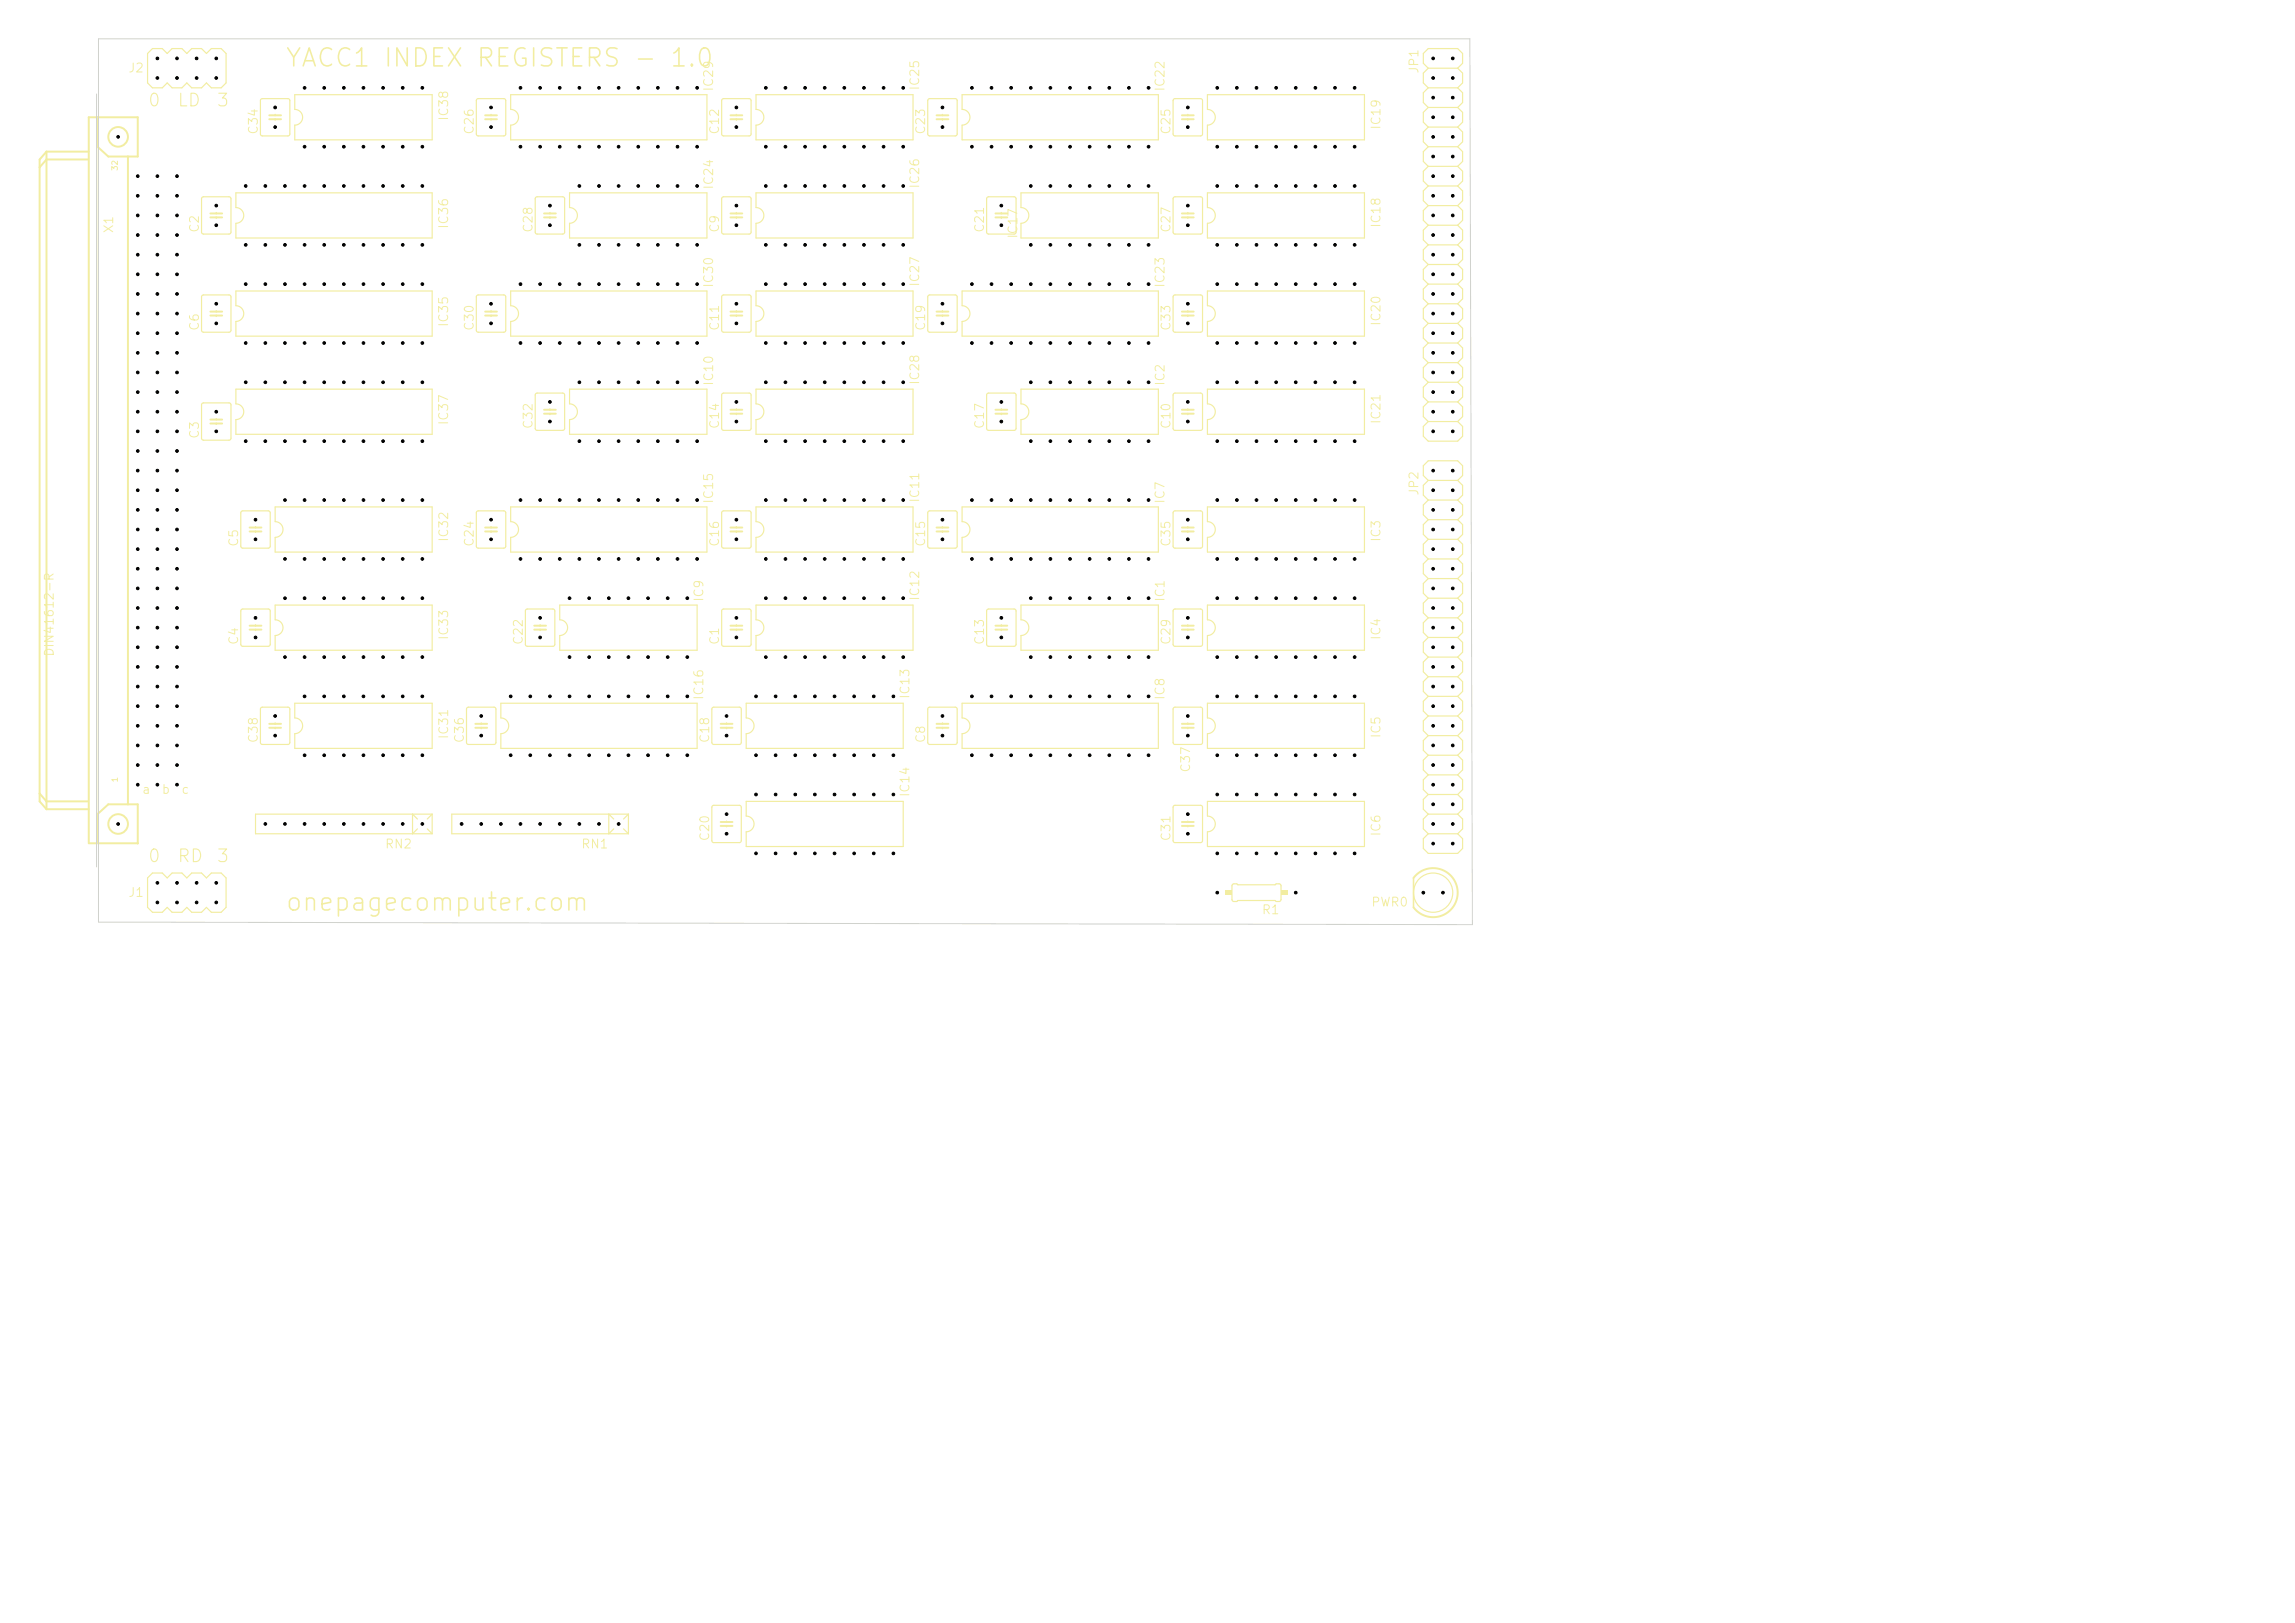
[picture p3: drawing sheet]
<svg xmlns="http://www.w3.org/2000/svg" width="297mm" height="210mm" viewBox="0 0 297 210" stroke-linecap="round" stroke-linejoin="round" font-family="sans-serif">
<defs><g id="words">
<g font-size="2.3" fill="#f2eda1">
<text x="36.8" y="9.2">YACC1 INDEX REGISTERS - 1.0</text>
<text x="36.8" y="118.5">onepagecomputer.com</text>
</g>
<g font-size="1.6" fill="#f2eda1">
<text x="19" y="14.2">0</text>
<text x="22.8" y="14.2">LD</text>
<text x="27.9" y="14.2">3</text>
<text x="19" y="112">0</text>
<text x="22.8" y="112">RD</text>
<text x="27.9" y="112">3</text>
</g>
<g font-size="1.2" fill="#f2eda1">
<text x="16.5" y="9.7">J2</text>
<text x="92.6" y="11.9" transform="rotate(-90 92.6 11.9)">IC29</text>
<text x="119.2" y="11.8" transform="rotate(-90 119.2 11.8)">IC25</text>
<text x="151" y="11.9" transform="rotate(-90 151 11.9)">IC22</text>
<text x="183.8" y="9.6" transform="rotate(-90 183.8 9.6)">JP1</text>
<text x="33.7" y="17.5" transform="rotate(-90 33.7 17.5)">C34</text>
<text x="58.3" y="15.7" transform="rotate(-90 58.3 15.7)">IC38</text>
<text x="61.6" y="17.5" transform="rotate(-90 61.6 17.5)">C26</text>
<text x="93.3" y="17.5" transform="rotate(-90 93.3 17.5)">C12</text>
<text x="120" y="17.5" transform="rotate(-90 120 17.5)">C23</text>
<text x="151.8" y="17.5" transform="rotate(-90 151.8 17.5)">C25</text>
<text x="178.9" y="16.9" transform="rotate(-90 178.9 16.9)">IC19</text>
<text x="58.3" y="29.7" transform="rotate(-90 58.3 29.7)">IC36</text>
<text x="92.6" y="24.6" transform="rotate(-90 92.6 24.6)">IC24</text>
<text x="119.2" y="24.5" transform="rotate(-90 119.2 24.5)">IC26</text>
<text x="178.9" y="29.6" transform="rotate(-90 178.9 29.6)">IC18</text>
<text x="14.9" y="30.3" transform="rotate(-90 14.9 30.3)">X1</text>
<text x="26" y="30.2" transform="rotate(-90 26 30.2)">C2</text>
<text x="69.2" y="30.2" transform="rotate(-90 69.2 30.2)">C28</text>
<text x="93.3" y="30.2" transform="rotate(-90 93.3 30.2)">C9</text>
<text x="127.6" y="30.2" transform="rotate(-90 127.6 30.2)">C21</text>
<text x="131.9" y="31" transform="rotate(-90 131.9 31)">IC17</text>
<text x="151.8" y="30.2" transform="rotate(-90 151.8 30.2)">C27</text>
<text x="92.6" y="37.3" transform="rotate(-90 92.6 37.3)">IC30</text>
<text x="119.2" y="37.2" transform="rotate(-90 119.2 37.2)">IC27</text>
<text x="151" y="37.3" transform="rotate(-90 151 37.3)">IC23</text>
<text x="26" y="42.9" transform="rotate(-90 26 42.9)">C6</text>
<text x="58.3" y="42.4" transform="rotate(-90 58.3 42.4)">IC35</text>
<text x="61.6" y="42.9" transform="rotate(-90 61.6 42.9)">C30</text>
<text x="93.3" y="42.9" transform="rotate(-90 93.3 42.9)">C11</text>
<text x="120" y="42.9" transform="rotate(-90 120 42.9)">C19</text>
<text x="151.8" y="42.9" transform="rotate(-90 151.8 42.9)">C33</text>
<text x="178.9" y="42.3" transform="rotate(-90 178.9 42.3)">IC20</text>
<text x="92.6" y="50" transform="rotate(-90 92.6 50)">IC10</text>
<text x="119.2" y="49.9" transform="rotate(-90 119.2 49.9)">IC28</text>
<text x="151" y="50" transform="rotate(-90 151 50)">IC2</text>
<text x="26" y="56.9" transform="rotate(-90 26 56.9)">C3</text>
<text x="58.3" y="55.1" transform="rotate(-90 58.3 55.1)">IC37</text>
<text x="69.2" y="55.6" transform="rotate(-90 69.2 55.6)">C32</text>
<text x="93.3" y="55.6" transform="rotate(-90 93.3 55.6)">C14</text>
<text x="127.6" y="55.6" transform="rotate(-90 127.6 55.6)">C17</text>
<text x="151.8" y="55.6" transform="rotate(-90 151.8 55.6)">C10</text>
<text x="178.9" y="55" transform="rotate(-90 178.9 55)">IC21</text>
<text x="92.6" y="65.3" transform="rotate(-90 92.6 65.3)">IC15</text>
<text x="119.2" y="65.1" transform="rotate(-90 119.2 65.1)">IC11</text>
<text x="151" y="65.3" transform="rotate(-90 151 65.3)">IC7</text>
<text x="183.8" y="64.2" transform="rotate(-90 183.8 64.2)">JP2</text>
<text x="31.1" y="70.8" transform="rotate(-90 31.1 70.8)">C5</text>
<text x="58.3" y="70.2" transform="rotate(-90 58.3 70.2)">IC32</text>
<text x="61.6" y="70.8" transform="rotate(-90 61.6 70.8)">C24</text>
<text x="93.3" y="70.8" transform="rotate(-90 93.3 70.8)">C16</text>
<text x="120" y="70.8" transform="rotate(-90 120 70.8)">C15</text>
<text x="151.8" y="70.8" transform="rotate(-90 151.8 70.8)">C35</text>
<text x="178.9" y="70.2" transform="rotate(-90 178.9 70.2)">IC3</text>
<text x="91.3" y="78" transform="rotate(-90 91.3 78)">IC9</text>
<text x="119.2" y="77.8" transform="rotate(-90 119.2 77.8)">IC12</text>
<text x="151" y="78" transform="rotate(-90 151 78)">IC1</text>
<text x="31.1" y="83.5" transform="rotate(-90 31.1 83.5)">C4</text>
<text x="58.3" y="82.9" transform="rotate(-90 58.3 82.9)">IC33</text>
<text x="67.9" y="83.5" transform="rotate(-90 67.9 83.5)">C22</text>
<text x="93.3" y="83.5" transform="rotate(-90 93.3 83.5)">C1</text>
<text x="127.6" y="83.5" transform="rotate(-90 127.6 83.5)">C13</text>
<text x="151.8" y="83.5" transform="rotate(-90 151.8 83.5)">C29</text>
<text x="178.9" y="82.9" transform="rotate(-90 178.9 82.9)">IC4</text>
<text x="58.3" y="95.7" transform="rotate(-90 58.3 95.7)">IC31</text>
<text x="91.3" y="90.7" transform="rotate(-90 91.3 90.7)">IC16</text>
<text x="118" y="90.5" transform="rotate(-90 118 90.5)">IC13</text>
<text x="151" y="90.7" transform="rotate(-90 151 90.7)">IC8</text>
<text x="178.9" y="95.6" transform="rotate(-90 178.9 95.6)">IC5</text>
<text x="33.7" y="96.2" transform="rotate(-90 33.7 96.2)">C38</text>
<text x="60.3" y="96.2" transform="rotate(-90 60.3 96.2)">C36</text>
<text x="92.1" y="96.2" transform="rotate(-90 92.1 96.2)">C18</text>
<text x="120" y="96.2" transform="rotate(-90 120 96.2)">C8</text>
<text x="154.3" y="100.1" transform="rotate(-90 154.3 100.1)">C37</text>
<text x="118" y="103.2" transform="rotate(-90 118 103.2)">IC14</text>
<text x="49.7" y="110.1">RN2</text>
<text x="75.1" y="110.1">RN1</text>
<text x="92.1" y="108.9" transform="rotate(-90 92.1 108.9)">C20</text>
<text x="151.8" y="108.9" transform="rotate(-90 151.8 108.9)">C31</text>
<text x="178.9" y="108.3" transform="rotate(-90 178.9 108.3)">IC6</text>
<text x="16.5" y="116.3">J1</text>
<text x="163.2" y="118.6">R1</text>
<text x="177.4" y="117.6">PWR0</text>
</g>
<g font-size="1.1" fill="#f2eda1">
<text x="7.2" y="85.1" transform="rotate(-90 7.2 85.1)">DIN41612-R</text>
<text x="18.3" y="103">a</text>
<text x="20.8" y="103">b</text>
<text x="23.4" y="103">c</text>
</g>
<g font-size=".7" fill="#f2eda1">
<text x="15.4" y="22.2" transform="rotate(-90 15.4 22.2)">32</text>
<text x="15.4" y="101.3" transform="rotate(-90 15.4 101.3)">1</text>
</g>
</g></defs>
<g fill="none" stroke="#f2eda1" stroke-width=".15">
<path d="M19.1 6.9l.6-.6h1.3l.6 .6 .7-.6h1.2l.7 .6 .6-.6h1.3l.6 .6 .7-.6h1.2l.7 .6v3.8l-.7 .7h-1.2l-.7-.7-.6 .7h-1.3l-.6-.7-.7 .7h-1.2l-.7-.7-.6 .7h-1.3l-.6-.7zM33.8 12.8h.2h3.3l.2 .1v4.4l-.1 .2-3.4 .1-.2-.1-.1-4.5zM35.6 14.8v.1M35.6 15.4v.2M38.1 12.3h17.8v5.8h-17.8v-1.9a1.02 1.02 0 0 0 1.1-1 1.02 1.02 0 0 0-1.1-1zM61.7 12.8h.2h3.3l.2 .1 .1 4.4-.1 .2-3.5 .1-.2-.1-.1-4.5zM63.5 14.8v.1M63.5 15.4v.2M66.1 12.3h25.4v5.8h-25.4v-1.9a1.02 1.02 0 0 0 1-1 1.02 1.02 0 0 0-1-1zM93.5 12.8h.1h3.3l.2 .1 .1 4.4-.1 .2-3.5 .1-.1-.1-.1-4.5zM95.3 14.8v.1M95.3 15.4v.2"/>
<path d="M97.8 12.3h20.4v5.8h-20.4v-1.9a1.02 1.02 0 0 0 1.1-1 1.02 1.02 0 0 0-1.1-1zM120.1 12.8h.2h3.3l.2 .1 .1 4.4-.1 .2-3.5 .1-.2-.1v-4.5zM122 14.8v.1M122 15.4v.2M124.5 12.3h25.4v5.8h-25.4v-1.9a1.02 1.02 0 0 0 1-1 1.02 1.02 0 0 0-1-1zM151.9 12.8h.2h3.3l.2 .1v4.4l-.1 .2-3.4 .1-.2-.1-.1-4.5zM153.7 14.8v.1M153.7 15.4v.2M156.3 12.3h20.3v5.8h-20.3v-1.9a1.02 1.02 0 0 0 1-1 1.02 1.02 0 0 0-1-1zM184.8 8.8l-.6-.6v-1.3l.6-.6h3.8l.7 .6v1.3l-.7 .6M184.8 11.4h3.8M184.8 8.8l-.6 .7v1.2l.6 .7"/>
<path d="M184.8 11.4l-.6 .6v1.3l.6 .6M184.8 13.9l-.6 .6v1.3l.6 .6M184.8 16.4l-.6 .7v1.3l.6 .6M184.8 19l-.6 .6v1.3l.6 .6M184.8 8.8h3.8M184.8 13.9h3.8M184.8 16.4h3.8M184.8 19h3.8M188.6 8.8l.7 .7v1.2l-.7 .7M188.6 11.4l.7 .6v1.3l-.7 .6M188.6 13.9l.7 .6v1.3l-.7 .6M188.6 16.4l.7 .7v1.3l-.7 .6"/>
<path d="M188.6 19l.7 .6v1.3l-.7 .6M26.2 38.2h.1h3.3l.2 .1 .1 4.4-.1 .2-3.5 .1-.2-.1v-4.5zM30.5 37.7h25.4v5.8h-25.4v-1.9a1.02 1.02 0 0 0 1-1 1.02 1.02 0 0 0-1-1zM30.5 25h25.4v5.8h-25.4v-1.9a1.02 1.02 0 0 0 1-1 1.02 1.02 0 0 0-1-1zM61.7 38.2h.2h3.3l.2 .1 .1 4.4-.1 .2-3.5 .1-.2-.1-.1-4.5zM66.1 37.7h25.4v5.8h-25.4v-1.9a1.02 1.02 0 0 0 1-1 1.02 1.02 0 0 0-1-1zM73.7 25h17.8v5.8h-17.8v-1.9a1.02 1.02 0 0 0 1-1 1.02 1.02 0 0 0-1-1zM93.5 38.2h.1h3.3l.2 .1 .1 4.4-.1 .2-3.5 .1-.1-.1-.1-4.5zM93.5 25.5h.1h3.3l.2 .1 .1 4.4-.1 .2-3.5 .1-.1-.1-.1-4.5zM95.3 27.5v.1M95.3 28.1v.2M97.8 37.7h20.4v5.8h-20.4v-1.9a1.02 1.02 0 0 0 1.1-1 1.02 1.02 0 0 0-1.1-1z"/>
<path d="M97.8 25h20.4v5.8h-20.4v-1.9a1.02 1.02 0 0 0 1.1-1 1.02 1.02 0 0 0-1.1-1zM120.1 38.2h.2h3.3l.2 .1 .1 4.4-.1 .2-3.5 .1-.2-.1v-4.5zM132.1 25h17.8v5.8h-17.8v-1.9a1.02 1.02 0 0 0 1-1 1.02 1.02 0 0 0-1-1zM151.9 38.2h.2h3.3l.2 .1v4.4l-.1 .2-3.4 .1-.2-.1-.1-4.5zM151.9 25.5h.2h3.3l.2 .1v4.4l-.1 .2-3.4 .1-.2-.1-.1-4.5zM153.7 27.5v.1M153.7 28.1v.2M156.3 37.7h20.3v5.8h-20.3v-1.9a1.02 1.02 0 0 0 1-1 1.02 1.02 0 0 0-1-1zM156.3 25h20.3v5.8h-20.3v-1.9a1.02 1.02 0 0 0 1-1 1.02 1.02 0 0 0-1-1zM184.8 21.5l-.6 .7v1.2l.6 .7M184.8 24.1l-.6 .6v1.3l.6 .6M184.8 26.6l-.6 .6v1.3l.6 .6"/>
<path d="M184.8 29.1l-.6 .7v1.3l.6 .6M184.8 31.7l-.6 .6v1.3l.6 .6M184.8 34.2l-.6 .7v1.2l.6 .7M184.8 36.8l-.6 .6v1.3l.6 .6M184.8 39.3l-.6 .6v1.3l.6 .6M184.8 21.5h3.8M184.8 24.1h3.8M184.8 26.6h3.8M184.8 29.1h3.8M184.8 31.7h3.8M184.8 34.2h3.8M184.8 36.8h3.8"/>
<path d="M184.8 39.3h3.8M188.6 21.5l.7 .7v1.2l-.7 .7M188.6 24.1l.7 .6v1.3l-.7 .6M188.6 26.6l.7 .6v1.3l-.7 .6M188.6 29.1l.7 .7v1.3l-.7 .6M188.6 31.7l.7 .6v1.3l-.7 .6M188.6 34.2l.7 .7v1.2l-.7 .7M188.6 36.8l.7 .6v1.3l-.7 .6M188.6 39.3l.7 .6v1.3l-.7 .6M28 40.2v.1M28 40.8v.2M30.5 50.4h25.4v5.8h-25.4v-1.9a1.02 1.02 0 0 0 1-1 1.02 1.02 0 0 0-1-1z"/>
<path d="M63.5 40.2v.1M63.5 40.8v.2M69.3 50.9h.2h3.3l.2 .1 .1 4.4-.1 .2-3.5 .1-.2-.1v-4.5zM71.2 52.9v.1M71.2 53.5v.2M73.7 50.4h17.8v5.8h-17.8v-1.9a1.02 1.02 0 0 0 1-1 1.02 1.02 0 0 0-1-1zM93.5 50.9h.1h3.3l.2 .1 .1 4.4-.1 .2-3.5 .1-.1-.1-.1-4.5zM95.3 40.2v.1M95.3 40.8v.2M95.3 52.9v.1M95.3 53.5v.2M97.8 50.4h20.4v5.8h-20.4v-1.9a1.02 1.02 0 0 0 1.1-1 1.02 1.02 0 0 0-1.1-1z"/>
<path d="M122 40.2v.1M122 40.8v.2M127.8 50.9h.1h3.3l.2 .1 .1 4.4-.1 .2-3.5 .1-.2-.1v-4.5zM129.6 52.9v.1M129.6 53.5v.2M132.1 50.4h17.8v5.8h-17.8v-1.9a1.02 1.02 0 0 0 1-1 1.02 1.02 0 0 0-1-1zM151.9 50.9h.2h3.3l.2 .1v4.4l-.1 .2-3.4 .1-.2-.1-.1-4.5zM153.7 40.2v.1M153.7 40.8v.2M153.7 52.9v.1M153.7 53.5v.2M156.3 50.4h20.3v5.8h-20.3v-1.9a1.02 1.02 0 0 0 1-1 1.02 1.02 0 0 0-1-1z"/>
<path d="M184.8 41.8l-.6 .7v1.3l.6 .6M184.8 44.4l-.6 .6v1.3l.6 .6M184.8 46.9l-.6 .7v1.2l.6 .7M184.8 49.5l-.6 .6v1.3l.6 .6M184.8 52l-.6 .6v1.3l.6 .6M184.8 54.5l-.6 .7v1.3l.6 .6h3.8l.7-.6v-1.3l-.7-.7M184.8 41.8h3.8M184.8 44.4h3.8M184.8 46.9h3.8M184.8 49.5h3.8M184.8 52h3.8M184.8 54.5h3.8"/>
<path d="M188.6 41.8l.7 .7v1.3l-.7 .6M188.6 44.4l.7 .6v1.3l-.7 .6M188.6 46.9l.7 .7v1.2l-.7 .7M188.6 49.5l.7 .6v1.3l-.7 .6M188.6 52l.7 .6v1.3l-.7 .6M31.2 78.9l.2-.1h3.3l.2 .1 .1 4.5-.1 .2h-3.5l-.2-.1v-4.4zM35.6 65.6h20.3v5.8h-20.3v-1.9a1.02 1.02 0 0 0 1-1 1.02 1.02 0 0 0-1-1zM35.6 78.3h20.3v5.8h-20.3v-1.9a1.02 1.02 0 0 0 1-1 1.02 1.02 0 0 0-1-1zM61.7 66.2l.2-.1h3.3l.2 .1 .1 4.5-.1 .2h-3.5l-.2-.1-.1-4.4zM63.5 68.1v.2M63.5 68.8v.1M66.1 65.6h25.4v5.8h-25.4v-1.9a1.02 1.02 0 0 0 1-1 1.02 1.02 0 0 0-1-1z"/>
<path d="M68.1 78.9l.1-.1h3.3l.2 .1 .1 4.5-.1 .2h-3.5l-.1-.1-.1-4.4zM72.4 78.3h17.8v5.8h-17.8v-1.9a1.02 1.02 0 0 0 1.1-1 1.02 1.02 0 0 0-1.1-1zM93.5 66.2l.1-.1h3.3l.2 .1 .1 4.5-.1 .2h-3.5l-.1-.1-.1-4.4zM95.3 68.1v.2M95.3 68.8v.1M97.8 65.6h20.4v5.8h-20.4v-1.9a1.02 1.02 0 0 0 1.1-1 1.02 1.02 0 0 0-1.1-1zM97.8 78.3h20.4v5.8h-20.4v-1.9a1.02 1.02 0 0 0 1.1-1 1.02 1.02 0 0 0-1.1-1zM120.1 66.2l.2-.1h3.3l.2 .1 .1 4.5-.1 .2h-3.5l-.2-.1v-4.4zM122 68.1v.2M122 68.8v.1M124.5 65.6h25.4v5.8h-25.4v-1.9a1.02 1.02 0 0 0 1-1 1.02 1.02 0 0 0-1-1zM132.1 78.3h17.8v5.8h-17.8v-1.9a1.02 1.02 0 0 0 1-1 1.02 1.02 0 0 0-1-1z"/>
<path d="M151.9 78.9l.2-.1h3.3l.2 .1v4.5l-.1 .2h-3.4l-.2-.1-.1-4.4zM151.9 66.2l.2-.1h3.3l.2 .1v4.5l-.1 .2h-3.4l-.2-.1-.1-4.4zM153.7 68.1v.2M153.7 68.8v.1M156.3 78.3h20.3v5.8h-20.3v-1.9a1.02 1.02 0 0 0 1-1 1.02 1.02 0 0 0-1-1zM156.3 65.6h20.3v5.8h-20.3v-1.9a1.02 1.02 0 0 0 1-1 1.02 1.02 0 0 0-1-1zM184.8 62.2l-.6-.7v-1.2l.6-.7h3.8l.7 .7v1.2l-.7 .7M184.8 62.2l-.6 .6v1.3l.6 .6M184.8 64.7l-.6 .6v1.3l.6 .6M184.8 67.2l-.6 .7v1.3l.6 .6M184.8 69.8l-.6 .6v1.3l.6 .6M184.8 72.3l-.6 .7v1.2l.6 .7"/>
<path d="M184.8 74.9l-.6 .6v1.3l.6 .6M184.8 77.4l-.6 .6v1.3l.6 .6M184.8 79.9l-.6 .7v1.3l.6 .6M184.8 62.2h3.8M184.8 64.7h3.8M184.8 67.2h3.8M184.8 69.8h3.8M184.8 72.3h3.8M184.8 74.9h3.8M184.8 77.4h3.8M184.8 79.9h3.8M188.6 62.2l.7 .6v1.3l-.7 .6"/>
<path d="M188.6 64.7l.7 .6v1.3l-.7 .6M188.6 67.2l.7 .7v1.3l-.7 .6M188.6 69.8l.7 .6v1.3l-.7 .6M188.6 72.3l.7 .7v1.2l-.7 .7M188.6 74.9l.7 .6v1.3l-.7 .6M188.6 77.4l.7 .6v1.3l-.7 .6M188.6 79.9l.7 .7v1.3l-.7 .6M33.1 80.8v.2M33.1 81.5v.1M33.8 91.6l.2-.1h3.3l.2 .1v4.5l-.1 .2h-3.4l-.2-.1-.1-4.4zM35.6 93.5v.2M35.6 94.2v.1"/>
<path d="M38.1 91h17.8v5.8h-17.8v-1.9a1.02 1.02 0 0 0 1.1-1 1.02 1.02 0 0 0-1.1-1zM60.4 91.6l.2-.1h3.3l.2 .1 .1 4.5-.1 .2h-3.5l-.2-.1v-4.4zM62.3 93.5v.2M62.3 94.2v.1M64.8 91h25.4v5.8h-25.4v-1.9a1.02 1.02 0 0 0 1-1 1.02 1.02 0 0 0-1-1zM69.9 80.8v.2M69.9 81.5v.1M92.2 91.6l.2-.1h3.3l.2 .1v4.5l-.1 .2h-3.4l-.2-.1-.1-4.4zM94 93.5v.2M94 94.2v.1M96.6 91h20.3v5.8h-20.3v-1.9a1.02 1.02 0 0 0 1-1 1.02 1.02 0 0 0-1-1zM120.1 91.6l.2-.1h3.3l.2 .1 .1 4.5-.1 .2h-3.5l-.2-.1v-4.4z"/>
<path d="M122 93.5v.2M122 94.2v.1M151.9 91.6l.2-.1h3.3l.2 .1v4.5l-.1 .2h-3.4l-.2-.1-.1-4.4zM153.7 80.8v.2M153.7 81.5v.1M153.7 93.5v.2M153.7 94.2v.1M184.8 82.5l-.6 .6v1.3l.6 .6M184.8 85l-.6 .7v1.2l.6 .7M184.8 87.6l-.6 .6v1.3l.6 .6M184.8 90.1l-.6 .6v1.3l.6 .6M184.8 92.6l-.6 .7v1.3l.6 .6"/>
<path d="M184.8 95.2l-.6 .6v1.3l.6 .6M184.8 97.7l-.6 .7v1.2l.6 .7M184.8 82.5h3.8M184.8 85h3.8M184.8 87.6h3.8M184.8 90.1h3.8M184.8 92.6h3.8M184.8 95.2h3.8M184.8 97.7h3.8M188.6 82.5l.7 .6v1.3l-.7 .6M188.6 85l.7 .7v1.2l-.7 .7M188.6 87.6l.7 .6v1.3l-.7 .6"/>
<path d="M188.6 90.1l.7 .6v1.3l-.7 .6M188.6 92.6l.7 .7v1.3l-.7 .6M188.6 95.2l.7 .6v1.3l-.7 .6M188.6 97.7l.7 .7v1.2l-.7 .7M19.1 113.6l.6-.6h1.3l.6 .6 .7-.6h1.2l.7 .6 .6-.6h1.3l.6 .6 .7-.6h1.2l.7 .6v3.8l-.7 .6h-1.2l-.7-.6-.6 .6h-1.3l-.6-.6-.7 .6h-1.2l-.7-.6-.6 .6h-1.3l-.6-.6zM54 106l-.6-.7v2.6l.6-.6M55.3 107.3l.6 .6M55.9 105.3v2.6M55.9 105.3h-22.8v2.6h22.8M55.9 105.3l-.6 .7M79.4 106l-.6-.7v2.6l.6-.6M80.7 107.3l.6 .6"/>
<path d="M81.3 105.3h-22.8v2.6h22.8M81.3 105.3l-.6 .7M81.3 105.3v2.6M92.2 104.3l.2-.1h3.3l.2 .1v4.5l-.1 .2h-3.4l-.2-.1-.1-4.4zM94 106.2v.2M94 106.9v.1M96.6 103.7h20.3v5.8h-20.3v-1.9a1.02 1.02 0 0 0 1-1 1.02 1.02 0 0 0-1-1zM156.3 103.7h20.3v5.8h-20.3v-1.9a1.02 1.02 0 0 0 1-1 1.02 1.02 0 0 0-1-1zM159.5 114.4h.6l.1 .1h4.8l.1-.1h.5l.2 .2v1.9l-.3 .1h-.4l-.1-.1h-4.8l-.1 .1h-.5l-.2-.2v-1.8zM184.8 107.9h3.8M184.8 105.3h3.8M184.8 100.3l-.6 .6v1.3l.6 .6"/>
<path d="M184.8 102.8l-.6 .6v1.3l.6 .6M184.8 105.3l-.6 .7v1.3l.6 .6M184.8 107.9l-.6 .6v1.3l.6 .6h3.8l.7-.6v-1.3l-.7-.6M184.8 100.3h3.8M184.8 102.8h3.8M188.6 100.3l.7 .6v1.3l-.7 .6M188.6 102.8l.7 .6v1.3l-.7 .6M188.6 105.3l.7 .7v1.3l-.7 .6"/>
<circle cx="185.5" cy="115.5" r="2.54"/>
</g>
<g fill="none" stroke="#f2eda1" stroke-width=".25">
<path d="M6 19.6l-.9 1v83.1l.9 1M6 19.6v85.1M6 19.6h5.5M12.6 15.2v3.8l1.4 1.3h3.8v-5.1h-6.3v93.8M34.8 15.4h1.6M34.8 14.9h1.6M62.8 15.4h1.5M62.8 14.9h1.5M94.5 15.4h1.6M94.5 14.9h1.6M121.2 15.4h1.5M121.2 14.9h1.5"/>
<path d="M153 15.4h1.5M153 14.9h1.5M11.3 20.6h-5.3l-.9 1.1M16.6 20.3v83.8M94.5 28.1h1.6M94.5 27.6h1.6M153 28.1h1.5M153 27.6h1.5M27.2 40.8h1.5M27.2 40.3h1.5M62.8 40.8h1.5M62.8 40.3h1.5"/>
<path d="M70.4 53.5h1.5M70.4 53h1.5M94.5 53.5h1.6M94.5 53h1.6M94.5 40.8h1.6M94.5 40.3h1.6M121.2 40.8h1.5M121.2 40.3h1.5M128.8 53.5h1.5M128.8 53h1.5M153 53.5h1.5M153 53h1.5"/>
<path d="M153 40.8h1.5M153 40.3h1.5M62.8 68.8h1.5M62.8 68.3h1.5M94.5 68.8h1.6M94.5 68.3h1.6M121.2 68.8h1.5M121.2 68.3h1.5M153 68.8h1.5M153 68.3h1.5M32.3 81.5h1.5M32.3 81h1.5"/>
<path d="M34.8 94.2h1.6M34.8 93.7h1.6M61.5 94.2h1.5M61.5 93.7h1.5M69.1 81.5h1.6M69.1 81h1.6M93.3 94.2h1.5M93.3 93.7h1.5M121.2 94.2h1.5M121.2 93.7h1.5M153 94.2h1.5M153 93.7h1.5"/>
<path d="M153 81.5h1.5M153 81h1.5M5.1 102.7l.9 1h5.3M6 104.7h5.5M11.5 109.1h6.3M12.6 109v-3.7l1.4-1.2h3.8v5.1M93.3 106.9h1.5M93.3 106.4h1.5M182.9 113.6a3.2 3.2 0 0 1 4.7-.4 3.2 3.2 0 0 1 0 4.7 3.2 3.2 0 0 1-4.7-.5"/>
<circle cx="15.3" cy="17.7" r="1.27"/>
<circle cx="15.3" cy="106.6" r="1.27"/>
</g>
<path d="M182.9 113.6v3.8" fill="none" stroke="#f2eda1" stroke-width=".2"/>
<path d="M12.5 15.2v93.8" fill="none" stroke="#f2eda1" stroke-width=".13"/>
<g fill="#f2eda1">
<path d="M158.6 115.2h.8v.6h-.8z"/>
<path d="M165.8 115.2h.8v.6h-.8z"/>
</g>
<g fill="none" stroke="#f2eda1" stroke-width=".15">
<path d="M26.2 25.5h.1h3.3l.2 .1 .1 4.4-.1 .2-3.5 .1-.2-.1v-4.5zM28 27.5v.1M28 28.1v.2M69.3 25.5h.2h3.3l.2 .1 .1 4.4-.1 .2-3.5 .1-.2-.1v-4.5zM71.2 27.5v.1M71.2 28.1v.2M124.5 37.7h25.4v5.8h-25.4v-1.9a1.02 1.02 0 0 0 1-1 1.02 1.02 0 0 0-1-1zM127.8 25.5h.1h3.3l.2 .1 .1 4.4-.1 .2-3.5 .1-.2-.1v-4.5zM129.6 27.5v.1M129.6 28.1v.2M26.2 52.2l.1-.1h3.3l.2 .1 .1 4.5-.1 .2-3.5 .1-.2-.1v-4.5zM28 54.2v.1"/>
<path d="M28 54.8v.1M31.2 66.2l.2-.1h3.3l.2 .1 .1 4.5-.1 .2h-3.5l-.2-.1v-4.4zM33.1 68.1v.2M33.1 68.8v.1M93.5 78.9l.1-.1h3.3l.2 .1 .1 4.5-.1 .2h-3.5l-.1-.1-.1-4.4zM127.8 78.9l.1-.1h3.3l.2 .1 .1 4.5-.1 .2h-3.5l-.2-.1v-4.4zM95.3 80.8v.2M95.3 81.5v.1M124.5 91h25.4v5.8h-25.4v-1.9a1.02 1.02 0 0 0 1-1 1.02 1.02 0 0 0-1-1zM129.6 80.8v.2M129.6 81.5v.1M156.3 91h20.3v5.8h-20.3v-1.9a1.02 1.02 0 0 0 1-1 1.02 1.02 0 0 0-1-1z"/>
<path d="M151.9 104.3l.2-.1h3.3l.2 .1v4.5l-.1 .2h-3.4l-.2-.1-.1-4.4zM153.7 106.2v.2M153.7 106.9v.1"/>
</g>
<g fill="none" stroke="#f2eda1" stroke-width=".25">
<path d="M27.2 28.1h1.5M27.2 27.6h1.5M70.4 28.1h1.5M70.4 27.6h1.5M128.8 28.1h1.5M128.8 27.6h1.5M27.2 54.8h1.5M27.2 54.3h1.5M32.3 68.8h1.5M32.3 68.3h1.5M94.5 81.5h1.6M94.5 81h1.6"/>
<path d="M128.8 81.5h1.5M128.8 81h1.5M153 106.9h1.5M153 106.4h1.5"/>
</g>
<path d="M12.5 12.2v100M12.7 5h177.5l.3 114.6-177.8-.3z" fill="none" stroke="#d0d2cd" stroke-width=".13"/>
<g fill="#000" stroke="#000" stroke-width=".13">
<circle cx="15.3" cy="17.7" r=".17"/>
<circle cx="20.4" cy="7.6" r=".17"/>
<circle cx="20.4" cy="10.1" r=".17"/>
<circle cx="22.9" cy="10.1" r=".17"/>
<circle cx="22.9" cy="7.6" r=".17"/>
<circle cx="25.4" cy="10.1" r=".17"/>
<circle cx="25.4" cy="7.6" r=".17"/>
<circle cx="28" cy="10.1" r=".17"/>
<circle cx="28" cy="7.6" r=".17"/>
<circle cx="35.6" cy="16.4" r=".17"/>
<circle cx="35.6" cy="13.9" r=".17"/>
<circle cx="39.4" cy="19" r=".17"/>
<circle cx="39.4" cy="11.4" r=".17"/>
<circle cx="42" cy="19" r=".17"/>
<circle cx="42" cy="11.4" r=".17"/>
<circle cx="44.5" cy="19" r=".17"/>
<circle cx="44.5" cy="11.4" r=".17"/>
<circle cx="47" cy="11.4" r=".17"/>
<circle cx="47" cy="19" r=".17"/>
<circle cx="49.6" cy="11.4" r=".17"/>
<circle cx="49.6" cy="19" r=".17"/>
<circle cx="52.1" cy="11.4" r=".17"/>
<circle cx="52.1" cy="19" r=".17"/>
<circle cx="54.7" cy="19" r=".17"/>
<circle cx="54.7" cy="11.4" r=".17"/>
<circle cx="63.5" cy="16.4" r=".17"/>
<circle cx="63.5" cy="13.9" r=".17"/>
<circle cx="67.4" cy="19" r=".17"/>
<circle cx="67.4" cy="11.4" r=".17"/>
<circle cx="69.9" cy="19" r=".17"/>
<circle cx="69.9" cy="11.4" r=".17"/>
<circle cx="72.4" cy="19" r=".17"/>
<circle cx="72.4" cy="11.4" r=".17"/>
<circle cx="75" cy="19" r=".17"/>
<circle cx="75" cy="11.4" r=".17"/>
<circle cx="77.5" cy="11.4" r=".17"/>
<circle cx="77.5" cy="19" r=".17"/>
<circle cx="80.1" cy="11.4" r=".17"/>
<circle cx="80.1" cy="19" r=".17"/>
<circle cx="82.6" cy="11.4" r=".17"/>
<circle cx="82.6" cy="19" r=".17"/>
<circle cx="85.1" cy="11.4" r=".17"/>
<circle cx="85.1" cy="19" r=".17"/>
<circle cx="87.7" cy="19" r=".17"/>
<circle cx="87.7" cy="11.4" r=".17"/>
<circle cx="90.2" cy="11.4" r=".17"/>
<circle cx="90.2" cy="19" r=".17"/>
<circle cx="95.3" cy="13.9" r=".17"/>
<circle cx="95.3" cy="16.4" r=".17"/>
<circle cx="99.1" cy="11.4" r=".17"/>
<circle cx="99.1" cy="19" r=".17"/>
<circle cx="101.6" cy="11.4" r=".17"/>
<circle cx="101.6" cy="19" r=".17"/>
<circle cx="104.2" cy="11.4" r=".17"/>
<circle cx="104.2" cy="19" r=".17"/>
<circle cx="106.7" cy="19" r=".17"/>
<circle cx="106.7" cy="11.4" r=".17"/>
<circle cx="109.3" cy="11.4" r=".17"/>
<circle cx="109.3" cy="19" r=".17"/>
<circle cx="111.8" cy="19" r=".17"/>
<circle cx="111.8" cy="11.4" r=".17"/>
<circle cx="114.3" cy="11.4" r=".17"/>
<circle cx="114.3" cy="19" r=".17"/>
<circle cx="116.9" cy="11.4" r=".17"/>
<circle cx="116.9" cy="19" r=".17"/>
<circle cx="122" cy="16.4" r=".17"/>
<circle cx="122" cy="13.9" r=".17"/>
<circle cx="125.8" cy="19" r=".17"/>
<circle cx="125.8" cy="11.4" r=".17"/>
<circle cx="128.3" cy="19" r=".17"/>
<circle cx="128.3" cy="11.4" r=".17"/>
<circle cx="130.9" cy="11.4" r=".17"/>
<circle cx="130.9" cy="19" r=".17"/>
<circle cx="133.4" cy="19" r=".17"/>
<circle cx="133.4" cy="11.4" r=".17"/>
<circle cx="135.9" cy="11.4" r=".17"/>
<circle cx="135.9" cy="19" r=".17"/>
<circle cx="138.5" cy="19" r=".17"/>
<circle cx="138.5" cy="11.4" r=".17"/>
<circle cx="141" cy="19" r=".17"/>
<circle cx="141" cy="11.4" r=".17"/>
<circle cx="143.6" cy="19" r=".17"/>
<circle cx="143.6" cy="11.4" r=".17"/>
<circle cx="146.1" cy="19" r=".17"/>
<circle cx="146.1" cy="11.4" r=".17"/>
<circle cx="148.6" cy="11.4" r=".17"/>
<circle cx="148.6" cy="19" r=".17"/>
<circle cx="153.7" cy="16.4" r=".17"/>
<circle cx="153.7" cy="13.9" r=".17"/>
<circle cx="157.5" cy="11.4" r=".17"/>
<circle cx="157.5" cy="19" r=".17"/>
<circle cx="160.1" cy="11.4" r=".17"/>
<circle cx="160.1" cy="19" r=".17"/>
<circle cx="162.6" cy="19" r=".17"/>
<circle cx="162.6" cy="11.4" r=".17"/>
<circle cx="165.1" cy="11.4" r=".17"/>
<circle cx="165.1" cy="19" r=".17"/>
<circle cx="167.7" cy="19" r=".17"/>
<circle cx="167.7" cy="11.4" r=".17"/>
<circle cx="170.2" cy="11.4" r=".17"/>
<circle cx="170.2" cy="19" r=".17"/>
<circle cx="172.8" cy="11.4" r=".17"/>
<circle cx="172.8" cy="19" r=".17"/>
<circle cx="175.3" cy="19" r=".17"/>
<circle cx="175.3" cy="11.4" r=".17"/>
<circle cx="185.5" cy="10.1" r=".17"/>
<circle cx="185.5" cy="7.6" r=".17"/>
<circle cx="185.5" cy="12.6" r=".17"/>
<circle cx="185.5" cy="15.2" r=".17"/>
<circle cx="185.5" cy="17.7" r=".17"/>
<circle cx="188" cy="10.1" r=".17"/>
<circle cx="188" cy="7.6" r=".17"/>
<circle cx="188" cy="12.6" r=".17"/>
<circle cx="188" cy="15.2" r=".17"/>
<circle cx="188" cy="17.7" r=".17"/>
<circle cx="17.8" cy="33" r=".17"/>
<circle cx="17.8" cy="35.5" r=".17"/>
<circle cx="17.8" cy="30.4" r=".17"/>
<circle cx="17.8" cy="27.9" r=".17"/>
<circle cx="17.8" cy="25.3" r=".17"/>
<circle cx="17.8" cy="22.8" r=".17"/>
<circle cx="17.8" cy="38" r=".17"/>
<circle cx="20.4" cy="35.5" r=".17"/>
<circle cx="20.4" cy="38" r=".17"/>
<circle cx="20.4" cy="33" r=".17"/>
<circle cx="20.4" cy="30.4" r=".17"/>
<circle cx="20.4" cy="27.9" r=".17"/>
<circle cx="20.4" cy="25.3" r=".17"/>
<circle cx="20.4" cy="22.8" r=".17"/>
<circle cx="22.9" cy="38" r=".17"/>
<circle cx="22.9" cy="30.4" r=".17"/>
<circle cx="22.9" cy="35.5" r=".17"/>
<circle cx="22.9" cy="27.9" r=".17"/>
<circle cx="22.9" cy="22.8" r=".17"/>
<circle cx="22.9" cy="33" r=".17"/>
<circle cx="22.9" cy="25.3" r=".17"/>
<circle cx="28" cy="39.3" r=".17"/>
<circle cx="28" cy="29.1" r=".17"/>
<circle cx="28" cy="26.6" r=".17"/>
<circle cx="31.8" cy="24.1" r=".17"/>
<circle cx="31.8" cy="36.8" r=".17"/>
<circle cx="31.8" cy="31.7" r=".17"/>
<circle cx="34.3" cy="36.8" r=".17"/>
<circle cx="34.3" cy="24.1" r=".17"/>
<circle cx="34.3" cy="31.7" r=".17"/>
<circle cx="36.9" cy="36.8" r=".17"/>
<circle cx="36.9" cy="31.7" r=".17"/>
<circle cx="36.9" cy="24.1" r=".17"/>
<circle cx="39.4" cy="24.1" r=".17"/>
<circle cx="39.4" cy="36.8" r=".17"/>
<circle cx="39.4" cy="31.7" r=".17"/>
<circle cx="42" cy="36.8" r=".17"/>
<circle cx="42" cy="31.7" r=".17"/>
<circle cx="42" cy="24.1" r=".17"/>
<circle cx="44.5" cy="24.1" r=".17"/>
<circle cx="44.5" cy="36.8" r=".17"/>
<circle cx="44.5" cy="31.7" r=".17"/>
<circle cx="47" cy="36.8" r=".17"/>
<circle cx="47" cy="24.1" r=".17"/>
<circle cx="47" cy="31.7" r=".17"/>
<circle cx="49.6" cy="36.8" r=".17"/>
<circle cx="49.6" cy="24.1" r=".17"/>
<circle cx="49.6" cy="31.7" r=".17"/>
<circle cx="52.1" cy="24.1" r=".17"/>
<circle cx="52.1" cy="36.8" r=".17"/>
<circle cx="52.1" cy="31.7" r=".17"/>
<circle cx="54.7" cy="24.1" r=".17"/>
<circle cx="54.7" cy="36.8" r=".17"/>
<circle cx="54.7" cy="31.7" r=".17"/>
<circle cx="63.5" cy="39.3" r=".17"/>
<circle cx="67.4" cy="36.8" r=".17"/>
<circle cx="69.9" cy="36.8" r=".17"/>
<circle cx="71.2" cy="26.6" r=".17"/>
<circle cx="71.2" cy="29.1" r=".17"/>
<circle cx="72.4" cy="36.8" r=".17"/>
<circle cx="75" cy="24.1" r=".17"/>
<circle cx="75" cy="31.7" r=".17"/>
<circle cx="75" cy="36.8" r=".17"/>
<circle cx="77.5" cy="31.7" r=".17"/>
<circle cx="77.5" cy="24.1" r=".17"/>
<circle cx="77.5" cy="36.8" r=".17"/>
<circle cx="80.1" cy="36.8" r=".17"/>
<circle cx="80.1" cy="31.7" r=".17"/>
<circle cx="80.1" cy="24.1" r=".17"/>
<circle cx="82.6" cy="36.8" r=".17"/>
<circle cx="82.6" cy="31.7" r=".17"/>
<circle cx="82.6" cy="24.1" r=".17"/>
<circle cx="85.1" cy="24.1" r=".17"/>
<circle cx="85.1" cy="31.7" r=".17"/>
<circle cx="85.1" cy="36.8" r=".17"/>
<circle cx="87.7" cy="31.7" r=".17"/>
<circle cx="87.7" cy="24.1" r=".17"/>
<circle cx="87.7" cy="36.8" r=".17"/>
<circle cx="90.2" cy="31.7" r=".17"/>
<circle cx="90.2" cy="36.8" r=".17"/>
<circle cx="90.2" cy="24.1" r=".17"/>
<circle cx="95.3" cy="39.3" r=".17"/>
<circle cx="95.3" cy="26.6" r=".17"/>
<circle cx="95.3" cy="29.1" r=".17"/>
<circle cx="99.1" cy="36.8" r=".17"/>
<circle cx="99.1" cy="31.7" r=".17"/>
<circle cx="99.1" cy="24.1" r=".17"/>
<circle cx="101.6" cy="36.8" r=".17"/>
<circle cx="101.6" cy="31.7" r=".17"/>
<circle cx="101.6" cy="24.1" r=".17"/>
<circle cx="104.2" cy="36.8" r=".17"/>
<circle cx="104.2" cy="24.1" r=".17"/>
<circle cx="104.2" cy="31.7" r=".17"/>
<circle cx="106.7" cy="24.1" r=".17"/>
<circle cx="106.7" cy="36.8" r=".17"/>
<circle cx="106.7" cy="31.7" r=".17"/>
<circle cx="109.3" cy="36.8" r=".17"/>
<circle cx="109.3" cy="31.7" r=".17"/>
<circle cx="109.3" cy="24.1" r=".17"/>
<circle cx="111.8" cy="24.1" r=".17"/>
<circle cx="111.8" cy="36.8" r=".17"/>
<circle cx="111.8" cy="31.7" r=".17"/>
<circle cx="114.3" cy="24.1" r=".17"/>
<circle cx="114.3" cy="36.8" r=".17"/>
<circle cx="114.3" cy="31.7" r=".17"/>
<circle cx="116.9" cy="31.7" r=".17"/>
<circle cx="116.9" cy="24.1" r=".17"/>
<circle cx="116.9" cy="36.8" r=".17"/>
<circle cx="122" cy="39.3" r=".17"/>
<circle cx="125.8" cy="36.8" r=".17"/>
<circle cx="128.3" cy="36.8" r=".17"/>
<circle cx="129.6" cy="29.1" r=".17"/>
<circle cx="129.6" cy="26.6" r=".17"/>
<circle cx="130.9" cy="36.8" r=".17"/>
<circle cx="133.4" cy="24.1" r=".17"/>
<circle cx="133.4" cy="36.8" r=".17"/>
<circle cx="133.4" cy="31.7" r=".17"/>
<circle cx="135.9" cy="31.7" r=".17"/>
<circle cx="135.9" cy="36.8" r=".17"/>
<circle cx="135.9" cy="24.1" r=".17"/>
<circle cx="138.5" cy="24.1" r=".17"/>
<circle cx="138.5" cy="31.7" r=".17"/>
<circle cx="138.5" cy="36.8" r=".17"/>
<circle cx="141" cy="24.1" r=".17"/>
<circle cx="141" cy="31.7" r=".17"/>
<circle cx="141" cy="36.8" r=".17"/>
<circle cx="143.6" cy="24.1" r=".17"/>
<circle cx="143.6" cy="31.7" r=".17"/>
<circle cx="143.6" cy="36.8" r=".17"/>
<circle cx="146.1" cy="24.1" r=".17"/>
<circle cx="146.1" cy="31.7" r=".17"/>
<circle cx="146.1" cy="36.8" r=".17"/>
<circle cx="148.6" cy="36.8" r=".17"/>
<circle cx="148.6" cy="24.1" r=".17"/>
<circle cx="148.6" cy="31.7" r=".17"/>
<circle cx="153.7" cy="29.1" r=".17"/>
<circle cx="153.7" cy="26.6" r=".17"/>
<circle cx="153.7" cy="39.3" r=".17"/>
<circle cx="157.5" cy="31.7" r=".17"/>
<circle cx="157.5" cy="24.1" r=".17"/>
<circle cx="157.5" cy="36.8" r=".17"/>
<circle cx="160.1" cy="31.7" r=".17"/>
<circle cx="160.1" cy="24.1" r=".17"/>
<circle cx="160.1" cy="36.8" r=".17"/>
<circle cx="162.6" cy="24.1" r=".17"/>
<circle cx="162.6" cy="36.8" r=".17"/>
<circle cx="162.6" cy="31.7" r=".17"/>
<circle cx="165.1" cy="31.7" r=".17"/>
<circle cx="165.1" cy="36.8" r=".17"/>
<circle cx="165.1" cy="24.1" r=".17"/>
<circle cx="167.7" cy="31.7" r=".17"/>
<circle cx="167.7" cy="24.1" r=".17"/>
<circle cx="167.7" cy="36.8" r=".17"/>
<circle cx="170.2" cy="31.7" r=".17"/>
<circle cx="170.2" cy="36.8" r=".17"/>
<circle cx="170.2" cy="24.1" r=".17"/>
<circle cx="172.8" cy="24.1" r=".17"/>
<circle cx="172.8" cy="36.8" r=".17"/>
<circle cx="172.8" cy="31.7" r=".17"/>
<circle cx="175.3" cy="36.8" r=".17"/>
<circle cx="175.3" cy="24.1" r=".17"/>
<circle cx="175.3" cy="31.7" r=".17"/>
<circle cx="185.5" cy="22.8" r=".17"/>
<circle cx="185.5" cy="33" r=".17"/>
<circle cx="185.5" cy="35.5" r=".17"/>
<circle cx="185.5" cy="38" r=".17"/>
<circle cx="185.5" cy="20.3" r=".17"/>
<circle cx="185.5" cy="25.3" r=".17"/>
<circle cx="185.5" cy="27.9" r=".17"/>
<circle cx="185.5" cy="30.4" r=".17"/>
<circle cx="188" cy="25.3" r=".17"/>
<circle cx="188" cy="38" r=".17"/>
<circle cx="188" cy="22.8" r=".17"/>
<circle cx="188" cy="33" r=".17"/>
<circle cx="188" cy="35.5" r=".17"/>
<circle cx="188" cy="27.9" r=".17"/>
<circle cx="188" cy="30.4" r=".17"/>
<circle cx="188" cy="20.3" r=".17"/>
<circle cx="17.8" cy="40.6" r=".17"/>
<circle cx="17.8" cy="43.1" r=".17"/>
<circle cx="17.8" cy="45.7" r=".17"/>
<circle cx="17.8" cy="55.8" r=".17"/>
<circle cx="17.8" cy="50.7" r=".17"/>
<circle cx="17.8" cy="48.2" r=".17"/>
<circle cx="17.8" cy="58.4" r=".17"/>
<circle cx="17.8" cy="53.3" r=".17"/>
<circle cx="20.4" cy="40.6" r=".17"/>
<circle cx="20.4" cy="43.1" r=".17"/>
<circle cx="20.4" cy="45.7" r=".17"/>
<circle cx="20.4" cy="58.4" r=".17"/>
<circle cx="20.4" cy="53.3" r=".17"/>
<circle cx="20.4" cy="50.7" r=".17"/>
<circle cx="20.4" cy="55.8" r=".17"/>
<circle cx="20.4" cy="48.2" r=".17"/>
<circle cx="22.9" cy="40.6" r=".17"/>
<circle cx="22.9" cy="43.1" r=".17"/>
<circle cx="22.9" cy="45.7" r=".17"/>
<circle cx="22.9" cy="53.3" r=".17"/>
<circle cx="22.9" cy="55.8" r=".17"/>
<circle cx="22.9" cy="48.2" r=".17"/>
<circle cx="22.9" cy="58.4" r=".17"/>
<circle cx="22.9" cy="50.7" r=".17"/>
<circle cx="28" cy="41.8" r=".17"/>
<circle cx="28" cy="53.3" r=".17"/>
<circle cx="28" cy="55.8" r=".17"/>
<circle cx="31.8" cy="57.1" r=".17"/>
<circle cx="31.8" cy="44.4" r=".17"/>
<circle cx="31.8" cy="49.5" r=".17"/>
<circle cx="34.3" cy="44.4" r=".17"/>
<circle cx="34.3" cy="57.1" r=".17"/>
<circle cx="34.3" cy="49.5" r=".17"/>
<circle cx="36.9" cy="49.5" r=".17"/>
<circle cx="36.9" cy="44.4" r=".17"/>
<circle cx="36.9" cy="57.1" r=".17"/>
<circle cx="39.4" cy="49.5" r=".17"/>
<circle cx="39.4" cy="44.4" r=".17"/>
<circle cx="39.4" cy="57.1" r=".17"/>
<circle cx="42" cy="44.4" r=".17"/>
<circle cx="42" cy="57.1" r=".17"/>
<circle cx="42" cy="49.5" r=".17"/>
<circle cx="44.5" cy="44.4" r=".17"/>
<circle cx="44.5" cy="49.5" r=".17"/>
<circle cx="44.5" cy="57.1" r=".17"/>
<circle cx="47" cy="49.5" r=".17"/>
<circle cx="47" cy="57.1" r=".17"/>
<circle cx="47" cy="44.4" r=".17"/>
<circle cx="49.6" cy="49.5" r=".17"/>
<circle cx="49.6" cy="44.4" r=".17"/>
<circle cx="49.6" cy="57.1" r=".17"/>
<circle cx="52.1" cy="49.5" r=".17"/>
<circle cx="52.1" cy="57.1" r=".17"/>
<circle cx="52.1" cy="44.4" r=".17"/>
<circle cx="54.7" cy="49.5" r=".17"/>
<circle cx="54.7" cy="44.4" r=".17"/>
<circle cx="54.7" cy="57.1" r=".17"/>
<circle cx="63.5" cy="41.8" r=".17"/>
<circle cx="67.4" cy="44.4" r=".17"/>
<circle cx="69.9" cy="44.4" r=".17"/>
<circle cx="71.2" cy="54.5" r=".17"/>
<circle cx="71.2" cy="52" r=".17"/>
<circle cx="72.4" cy="44.4" r=".17"/>
<circle cx="75" cy="44.4" r=".17"/>
<circle cx="75" cy="49.5" r=".17"/>
<circle cx="75" cy="57.1" r=".17"/>
<circle cx="77.5" cy="49.5" r=".17"/>
<circle cx="77.5" cy="44.4" r=".17"/>
<circle cx="77.5" cy="57.1" r=".17"/>
<circle cx="80.1" cy="57.1" r=".17"/>
<circle cx="80.1" cy="44.4" r=".17"/>
<circle cx="80.1" cy="49.5" r=".17"/>
<circle cx="82.6" cy="49.5" r=".17"/>
<circle cx="82.6" cy="57.1" r=".17"/>
<circle cx="82.6" cy="44.4" r=".17"/>
<circle cx="85.1" cy="49.5" r=".17"/>
<circle cx="85.1" cy="44.4" r=".17"/>
<circle cx="85.1" cy="57.1" r=".17"/>
<circle cx="87.7" cy="44.4" r=".17"/>
<circle cx="87.7" cy="49.5" r=".17"/>
<circle cx="87.7" cy="57.1" r=".17"/>
<circle cx="90.2" cy="44.4" r=".17"/>
<circle cx="90.2" cy="57.1" r=".17"/>
<circle cx="90.2" cy="49.5" r=".17"/>
<circle cx="95.3" cy="41.8" r=".17"/>
<circle cx="95.3" cy="54.5" r=".17"/>
<circle cx="95.3" cy="52" r=".17"/>
<circle cx="99.1" cy="44.4" r=".17"/>
<circle cx="99.1" cy="57.1" r=".17"/>
<circle cx="99.1" cy="49.5" r=".17"/>
<circle cx="101.6" cy="44.4" r=".17"/>
<circle cx="101.6" cy="57.1" r=".17"/>
<circle cx="101.6" cy="49.5" r=".17"/>
<circle cx="104.2" cy="49.5" r=".17"/>
<circle cx="104.2" cy="44.4" r=".17"/>
<circle cx="104.2" cy="57.1" r=".17"/>
<circle cx="106.7" cy="44.4" r=".17"/>
<circle cx="106.7" cy="49.5" r=".17"/>
<circle cx="106.7" cy="57.1" r=".17"/>
<circle cx="109.3" cy="44.4" r=".17"/>
<circle cx="109.3" cy="49.5" r=".17"/>
<circle cx="109.3" cy="57.1" r=".17"/>
<circle cx="111.8" cy="49.5" r=".17"/>
<circle cx="111.8" cy="44.4" r=".17"/>
<circle cx="111.8" cy="57.1" r=".17"/>
<circle cx="114.3" cy="57.1" r=".17"/>
<circle cx="114.3" cy="49.5" r=".17"/>
<circle cx="114.3" cy="44.4" r=".17"/>
<circle cx="116.9" cy="49.5" r=".17"/>
<circle cx="116.9" cy="44.4" r=".17"/>
<circle cx="116.9" cy="57.1" r=".17"/>
<circle cx="122" cy="41.8" r=".17"/>
<circle cx="125.8" cy="44.4" r=".17"/>
<circle cx="128.3" cy="44.4" r=".17"/>
<circle cx="129.6" cy="54.5" r=".17"/>
<circle cx="129.6" cy="52" r=".17"/>
<circle cx="130.9" cy="44.4" r=".17"/>
<circle cx="133.4" cy="49.5" r=".17"/>
<circle cx="133.4" cy="44.4" r=".17"/>
<circle cx="133.4" cy="57.1" r=".17"/>
<circle cx="135.9" cy="57.1" r=".17"/>
<circle cx="135.9" cy="49.5" r=".17"/>
<circle cx="135.9" cy="44.4" r=".17"/>
<circle cx="138.5" cy="49.5" r=".17"/>
<circle cx="138.5" cy="44.4" r=".17"/>
<circle cx="138.5" cy="57.1" r=".17"/>
<circle cx="141" cy="57.1" r=".17"/>
<circle cx="141" cy="44.4" r=".17"/>
<circle cx="141" cy="49.5" r=".17"/>
<circle cx="143.6" cy="49.5" r=".17"/>
<circle cx="143.6" cy="44.4" r=".17"/>
<circle cx="143.6" cy="57.1" r=".17"/>
<circle cx="146.1" cy="49.5" r=".17"/>
<circle cx="146.1" cy="44.4" r=".17"/>
<circle cx="146.1" cy="57.1" r=".17"/>
<circle cx="148.6" cy="49.5" r=".17"/>
<circle cx="148.6" cy="57.1" r=".17"/>
<circle cx="148.6" cy="44.4" r=".17"/>
<circle cx="153.7" cy="41.8" r=".17"/>
<circle cx="153.7" cy="52" r=".17"/>
<circle cx="153.7" cy="54.5" r=".17"/>
<circle cx="157.5" cy="57.1" r=".17"/>
<circle cx="157.5" cy="44.4" r=".17"/>
<circle cx="157.5" cy="49.5" r=".17"/>
<circle cx="160.1" cy="44.4" r=".17"/>
<circle cx="160.1" cy="49.5" r=".17"/>
<circle cx="160.1" cy="57.1" r=".17"/>
<circle cx="162.6" cy="44.4" r=".17"/>
<circle cx="162.6" cy="49.5" r=".17"/>
<circle cx="162.6" cy="57.1" r=".17"/>
<circle cx="165.1" cy="57.1" r=".17"/>
<circle cx="165.1" cy="49.5" r=".17"/>
<circle cx="165.1" cy="44.4" r=".17"/>
<circle cx="167.7" cy="57.1" r=".17"/>
<circle cx="167.7" cy="44.4" r=".17"/>
<circle cx="167.7" cy="49.5" r=".17"/>
<circle cx="170.2" cy="44.4" r=".17"/>
<circle cx="170.2" cy="57.1" r=".17"/>
<circle cx="170.2" cy="49.5" r=".17"/>
<circle cx="172.8" cy="49.5" r=".17"/>
<circle cx="172.8" cy="44.4" r=".17"/>
<circle cx="172.8" cy="57.1" r=".17"/>
<circle cx="175.3" cy="49.5" r=".17"/>
<circle cx="175.3" cy="44.4" r=".17"/>
<circle cx="175.3" cy="57.1" r=".17"/>
<circle cx="185.5" cy="43.1" r=".17"/>
<circle cx="185.5" cy="40.6" r=".17"/>
<circle cx="185.5" cy="45.7" r=".17"/>
<circle cx="185.5" cy="50.7" r=".17"/>
<circle cx="185.5" cy="53.3" r=".17"/>
<circle cx="185.5" cy="48.2" r=".17"/>
<circle cx="185.5" cy="55.8" r=".17"/>
<circle cx="188" cy="43.1" r=".17"/>
<circle cx="188" cy="40.6" r=".17"/>
<circle cx="188" cy="48.2" r=".17"/>
<circle cx="188" cy="45.7" r=".17"/>
<circle cx="188" cy="53.3" r=".17"/>
<circle cx="188" cy="55.8" r=".17"/>
<circle cx="188" cy="50.7" r=".17"/>
<circle cx="17.8" cy="76.1" r=".17"/>
<circle cx="17.8" cy="73.6" r=".17"/>
<circle cx="17.8" cy="66" r=".17"/>
<circle cx="17.8" cy="63.4" r=".17"/>
<circle cx="17.8" cy="68.5" r=".17"/>
<circle cx="17.8" cy="60.9" r=".17"/>
<circle cx="17.8" cy="78.7" r=".17"/>
<circle cx="17.8" cy="71.1" r=".17"/>
<circle cx="20.4" cy="60.9" r=".17"/>
<circle cx="20.4" cy="76.1" r=".17"/>
<circle cx="20.4" cy="73.6" r=".17"/>
<circle cx="20.4" cy="66" r=".17"/>
<circle cx="20.4" cy="63.4" r=".17"/>
<circle cx="20.4" cy="68.5" r=".17"/>
<circle cx="20.4" cy="71.1" r=".17"/>
<circle cx="20.4" cy="78.7" r=".17"/>
<circle cx="22.9" cy="66" r=".17"/>
<circle cx="22.9" cy="76.1" r=".17"/>
<circle cx="22.9" cy="73.6" r=".17"/>
<circle cx="22.9" cy="60.9" r=".17"/>
<circle cx="22.9" cy="63.4" r=".17"/>
<circle cx="22.9" cy="68.5" r=".17"/>
<circle cx="22.9" cy="78.7" r=".17"/>
<circle cx="22.9" cy="71.1" r=".17"/>
<circle cx="33.1" cy="79.9" r=".17"/>
<circle cx="33.1" cy="69.8" r=".17"/>
<circle cx="33.1" cy="67.2" r=".17"/>
<circle cx="36.9" cy="72.3" r=".17"/>
<circle cx="36.9" cy="77.4" r=".17"/>
<circle cx="36.9" cy="64.7" r=".17"/>
<circle cx="39.4" cy="64.7" r=".17"/>
<circle cx="39.4" cy="72.3" r=".17"/>
<circle cx="39.4" cy="77.4" r=".17"/>
<circle cx="42" cy="77.4" r=".17"/>
<circle cx="42" cy="64.7" r=".17"/>
<circle cx="42" cy="72.3" r=".17"/>
<circle cx="44.5" cy="72.3" r=".17"/>
<circle cx="44.5" cy="77.4" r=".17"/>
<circle cx="44.5" cy="64.7" r=".17"/>
<circle cx="47" cy="72.3" r=".17"/>
<circle cx="47" cy="64.7" r=".17"/>
<circle cx="47" cy="77.4" r=".17"/>
<circle cx="49.6" cy="72.3" r=".17"/>
<circle cx="49.6" cy="77.4" r=".17"/>
<circle cx="49.6" cy="64.7" r=".17"/>
<circle cx="52.1" cy="72.3" r=".17"/>
<circle cx="52.1" cy="77.4" r=".17"/>
<circle cx="52.1" cy="64.7" r=".17"/>
<circle cx="54.7" cy="72.3" r=".17"/>
<circle cx="54.7" cy="64.7" r=".17"/>
<circle cx="54.7" cy="77.4" r=".17"/>
<circle cx="63.5" cy="67.2" r=".17"/>
<circle cx="63.5" cy="69.8" r=".17"/>
<circle cx="67.4" cy="72.3" r=".17"/>
<circle cx="67.4" cy="64.7" r=".17"/>
<circle cx="69.9" cy="79.9" r=".17"/>
<circle cx="69.9" cy="72.3" r=".17"/>
<circle cx="69.9" cy="64.7" r=".17"/>
<circle cx="72.4" cy="72.3" r=".17"/>
<circle cx="72.4" cy="64.7" r=".17"/>
<circle cx="73.7" cy="77.4" r=".17"/>
<circle cx="75" cy="72.3" r=".17"/>
<circle cx="75" cy="64.7" r=".17"/>
<circle cx="76.2" cy="77.4" r=".17"/>
<circle cx="77.5" cy="72.3" r=".17"/>
<circle cx="77.5" cy="64.7" r=".17"/>
<circle cx="78.8" cy="77.4" r=".17"/>
<circle cx="80.1" cy="72.3" r=".17"/>
<circle cx="80.1" cy="64.7" r=".17"/>
<circle cx="81.3" cy="77.4" r=".17"/>
<circle cx="82.6" cy="72.3" r=".17"/>
<circle cx="82.6" cy="64.7" r=".17"/>
<circle cx="83.9" cy="77.4" r=".17"/>
<circle cx="85.1" cy="72.3" r=".17"/>
<circle cx="85.1" cy="64.7" r=".17"/>
<circle cx="86.4" cy="77.4" r=".17"/>
<circle cx="87.7" cy="72.3" r=".17"/>
<circle cx="87.7" cy="64.7" r=".17"/>
<circle cx="88.9" cy="77.4" r=".17"/>
<circle cx="90.2" cy="72.3" r=".17"/>
<circle cx="90.2" cy="64.7" r=".17"/>
<circle cx="95.3" cy="67.2" r=".17"/>
<circle cx="95.3" cy="79.9" r=".17"/>
<circle cx="95.3" cy="69.8" r=".17"/>
<circle cx="99.1" cy="64.7" r=".17"/>
<circle cx="99.1" cy="77.4" r=".17"/>
<circle cx="99.1" cy="72.3" r=".17"/>
<circle cx="101.6" cy="72.3" r=".17"/>
<circle cx="101.6" cy="77.4" r=".17"/>
<circle cx="101.6" cy="64.7" r=".17"/>
<circle cx="104.2" cy="64.7" r=".17"/>
<circle cx="104.2" cy="77.4" r=".17"/>
<circle cx="104.2" cy="72.3" r=".17"/>
<circle cx="106.7" cy="64.7" r=".17"/>
<circle cx="106.7" cy="72.3" r=".17"/>
<circle cx="106.7" cy="77.4" r=".17"/>
<circle cx="109.3" cy="77.4" r=".17"/>
<circle cx="109.3" cy="64.7" r=".17"/>
<circle cx="109.3" cy="72.3" r=".17"/>
<circle cx="111.8" cy="77.4" r=".17"/>
<circle cx="111.8" cy="64.7" r=".17"/>
<circle cx="111.8" cy="72.3" r=".17"/>
<circle cx="114.3" cy="64.7" r=".17"/>
<circle cx="114.3" cy="77.4" r=".17"/>
<circle cx="114.3" cy="72.3" r=".17"/>
<circle cx="116.9" cy="72.3" r=".17"/>
<circle cx="116.9" cy="77.4" r=".17"/>
<circle cx="116.9" cy="64.7" r=".17"/>
<circle cx="122" cy="67.2" r=".17"/>
<circle cx="122" cy="69.8" r=".17"/>
<circle cx="125.8" cy="64.7" r=".17"/>
<circle cx="125.8" cy="72.3" r=".17"/>
<circle cx="128.3" cy="72.3" r=".17"/>
<circle cx="128.3" cy="64.7" r=".17"/>
<circle cx="129.6" cy="79.9" r=".17"/>
<circle cx="130.9" cy="72.3" r=".17"/>
<circle cx="130.9" cy="64.7" r=".17"/>
<circle cx="133.4" cy="72.3" r=".17"/>
<circle cx="133.4" cy="77.4" r=".17"/>
<circle cx="133.4" cy="64.7" r=".17"/>
<circle cx="135.9" cy="64.7" r=".17"/>
<circle cx="135.9" cy="72.3" r=".17"/>
<circle cx="135.9" cy="77.4" r=".17"/>
<circle cx="138.5" cy="64.7" r=".17"/>
<circle cx="138.5" cy="72.3" r=".17"/>
<circle cx="138.5" cy="77.4" r=".17"/>
<circle cx="141" cy="64.7" r=".17"/>
<circle cx="141" cy="72.3" r=".17"/>
<circle cx="141" cy="77.4" r=".17"/>
<circle cx="143.6" cy="72.3" r=".17"/>
<circle cx="143.6" cy="77.4" r=".17"/>
<circle cx="143.6" cy="64.7" r=".17"/>
<circle cx="146.1" cy="64.7" r=".17"/>
<circle cx="146.1" cy="72.3" r=".17"/>
<circle cx="146.1" cy="77.4" r=".17"/>
<circle cx="148.6" cy="77.4" r=".17"/>
<circle cx="148.6" cy="64.7" r=".17"/>
<circle cx="148.6" cy="72.3" r=".17"/>
<circle cx="153.7" cy="79.9" r=".17"/>
<circle cx="153.7" cy="69.8" r=".17"/>
<circle cx="153.7" cy="67.2" r=".17"/>
<circle cx="157.5" cy="72.3" r=".17"/>
<circle cx="157.5" cy="64.7" r=".17"/>
<circle cx="157.5" cy="77.4" r=".17"/>
<circle cx="160.1" cy="77.4" r=".17"/>
<circle cx="160.1" cy="72.3" r=".17"/>
<circle cx="160.1" cy="64.7" r=".17"/>
<circle cx="162.6" cy="77.4" r=".17"/>
<circle cx="162.6" cy="64.7" r=".17"/>
<circle cx="162.6" cy="72.3" r=".17"/>
<circle cx="165.1" cy="77.4" r=".17"/>
<circle cx="165.1" cy="72.3" r=".17"/>
<circle cx="165.1" cy="64.7" r=".17"/>
<circle cx="167.7" cy="77.4" r=".17"/>
<circle cx="167.7" cy="64.7" r=".17"/>
<circle cx="167.7" cy="72.3" r=".17"/>
<circle cx="170.2" cy="72.3" r=".17"/>
<circle cx="170.2" cy="77.4" r=".17"/>
<circle cx="170.2" cy="64.7" r=".17"/>
<circle cx="172.8" cy="64.7" r=".17"/>
<circle cx="172.8" cy="72.3" r=".17"/>
<circle cx="172.8" cy="77.4" r=".17"/>
<circle cx="175.3" cy="72.3" r=".17"/>
<circle cx="175.3" cy="64.7" r=".17"/>
<circle cx="175.3" cy="77.4" r=".17"/>
<circle cx="185.5" cy="63.4" r=".17"/>
<circle cx="185.5" cy="66" r=".17"/>
<circle cx="185.5" cy="60.9" r=".17"/>
<circle cx="185.5" cy="78.7" r=".17"/>
<circle cx="185.5" cy="71.1" r=".17"/>
<circle cx="185.5" cy="68.5" r=".17"/>
<circle cx="185.5" cy="76.1" r=".17"/>
<circle cx="185.5" cy="73.6" r=".17"/>
<circle cx="188" cy="68.5" r=".17"/>
<circle cx="188" cy="66" r=".17"/>
<circle cx="188" cy="60.9" r=".17"/>
<circle cx="188" cy="71.1" r=".17"/>
<circle cx="188" cy="76.1" r=".17"/>
<circle cx="188" cy="63.4" r=".17"/>
<circle cx="188" cy="73.6" r=".17"/>
<circle cx="188" cy="78.7" r=".17"/>
<circle cx="17.8" cy="83.8" r=".17"/>
<circle cx="17.8" cy="88.8" r=".17"/>
<circle cx="17.8" cy="86.3" r=".17"/>
<circle cx="17.8" cy="93.9" r=".17"/>
<circle cx="17.8" cy="91.4" r=".17"/>
<circle cx="17.8" cy="96.5" r=".17"/>
<circle cx="17.8" cy="81.2" r=".17"/>
<circle cx="17.8" cy="99" r=".17"/>
<circle cx="20.4" cy="86.3" r=".17"/>
<circle cx="20.4" cy="81.2" r=".17"/>
<circle cx="20.4" cy="83.8" r=".17"/>
<circle cx="20.4" cy="91.4" r=".17"/>
<circle cx="20.4" cy="96.5" r=".17"/>
<circle cx="20.4" cy="99" r=".17"/>
<circle cx="20.4" cy="93.9" r=".17"/>
<circle cx="20.4" cy="88.8" r=".17"/>
<circle cx="22.9" cy="91.4" r=".17"/>
<circle cx="22.9" cy="96.5" r=".17"/>
<circle cx="22.9" cy="99" r=".17"/>
<circle cx="22.9" cy="81.2" r=".17"/>
<circle cx="22.9" cy="93.9" r=".17"/>
<circle cx="22.9" cy="88.8" r=".17"/>
<circle cx="22.9" cy="83.8" r=".17"/>
<circle cx="22.9" cy="86.3" r=".17"/>
<circle cx="33.1" cy="82.5" r=".17"/>
<circle cx="35.6" cy="92.6" r=".17"/>
<circle cx="35.6" cy="95.2" r=".17"/>
<circle cx="36.9" cy="85" r=".17"/>
<circle cx="39.4" cy="90.1" r=".17"/>
<circle cx="39.4" cy="85" r=".17"/>
<circle cx="39.4" cy="97.7" r=".17"/>
<circle cx="42" cy="90.1" r=".17"/>
<circle cx="42" cy="85" r=".17"/>
<circle cx="42" cy="97.7" r=".17"/>
<circle cx="44.5" cy="85" r=".17"/>
<circle cx="44.5" cy="97.7" r=".17"/>
<circle cx="44.5" cy="90.1" r=".17"/>
<circle cx="47" cy="97.7" r=".17"/>
<circle cx="47" cy="90.1" r=".17"/>
<circle cx="47" cy="85" r=".17"/>
<circle cx="49.6" cy="97.7" r=".17"/>
<circle cx="49.6" cy="90.1" r=".17"/>
<circle cx="49.6" cy="85" r=".17"/>
<circle cx="52.1" cy="97.7" r=".17"/>
<circle cx="52.1" cy="90.1" r=".17"/>
<circle cx="52.1" cy="85" r=".17"/>
<circle cx="54.7" cy="97.7" r=".17"/>
<circle cx="54.7" cy="85" r=".17"/>
<circle cx="54.7" cy="90.1" r=".17"/>
<circle cx="62.3" cy="92.6" r=".17"/>
<circle cx="62.3" cy="95.2" r=".17"/>
<circle cx="66.1" cy="90.1" r=".17"/>
<circle cx="66.1" cy="97.7" r=".17"/>
<circle cx="68.6" cy="97.7" r=".17"/>
<circle cx="68.6" cy="90.1" r=".17"/>
<circle cx="69.9" cy="82.5" r=".17"/>
<circle cx="71.2" cy="90.1" r=".17"/>
<circle cx="71.2" cy="97.7" r=".17"/>
<circle cx="73.7" cy="90.1" r=".17"/>
<circle cx="73.7" cy="85" r=".17"/>
<circle cx="73.7" cy="97.7" r=".17"/>
<circle cx="76.2" cy="97.7" r=".17"/>
<circle cx="76.2" cy="85" r=".17"/>
<circle cx="76.2" cy="90.1" r=".17"/>
<circle cx="78.8" cy="85" r=".17"/>
<circle cx="78.8" cy="90.1" r=".17"/>
<circle cx="78.8" cy="97.7" r=".17"/>
<circle cx="81.3" cy="97.7" r=".17"/>
<circle cx="81.3" cy="85" r=".17"/>
<circle cx="81.3" cy="90.1" r=".17"/>
<circle cx="83.9" cy="90.1" r=".17"/>
<circle cx="83.9" cy="85" r=".17"/>
<circle cx="83.9" cy="97.7" r=".17"/>
<circle cx="86.4" cy="97.7" r=".17"/>
<circle cx="86.4" cy="85" r=".17"/>
<circle cx="86.4" cy="90.1" r=".17"/>
<circle cx="88.9" cy="85" r=".17"/>
<circle cx="88.9" cy="90.1" r=".17"/>
<circle cx="88.9" cy="97.7" r=".17"/>
<circle cx="94" cy="92.6" r=".17"/>
<circle cx="94" cy="95.2" r=".17"/>
<circle cx="95.3" cy="82.5" r=".17"/>
<circle cx="97.8" cy="97.7" r=".17"/>
<circle cx="97.8" cy="90.1" r=".17"/>
<circle cx="99.1" cy="85" r=".17"/>
<circle cx="100.4" cy="90.1" r=".17"/>
<circle cx="100.4" cy="97.7" r=".17"/>
<circle cx="101.6" cy="85" r=".17"/>
<circle cx="102.9" cy="90.1" r=".17"/>
<circle cx="102.9" cy="97.7" r=".17"/>
<circle cx="104.2" cy="85" r=".17"/>
<circle cx="105.5" cy="90.1" r=".17"/>
<circle cx="105.5" cy="97.7" r=".17"/>
<circle cx="106.7" cy="85" r=".17"/>
<circle cx="108" cy="97.7" r=".17"/>
<circle cx="108" cy="90.1" r=".17"/>
<circle cx="109.3" cy="85" r=".17"/>
<circle cx="110.5" cy="90.1" r=".17"/>
<circle cx="110.5" cy="97.7" r=".17"/>
<circle cx="111.8" cy="85" r=".17"/>
<circle cx="113.1" cy="90.1" r=".17"/>
<circle cx="113.1" cy="97.7" r=".17"/>
<circle cx="114.3" cy="85" r=".17"/>
<circle cx="115.6" cy="97.7" r=".17"/>
<circle cx="115.6" cy="90.1" r=".17"/>
<circle cx="116.9" cy="85" r=".17"/>
<circle cx="122" cy="92.6" r=".17"/>
<circle cx="122" cy="95.2" r=".17"/>
<circle cx="125.8" cy="97.7" r=".17"/>
<circle cx="125.8" cy="90.1" r=".17"/>
<circle cx="128.3" cy="90.1" r=".17"/>
<circle cx="128.3" cy="97.7" r=".17"/>
<circle cx="129.6" cy="82.5" r=".17"/>
<circle cx="130.9" cy="90.1" r=".17"/>
<circle cx="130.9" cy="97.7" r=".17"/>
<circle cx="133.4" cy="97.7" r=".17"/>
<circle cx="133.4" cy="85" r=".17"/>
<circle cx="133.4" cy="90.1" r=".17"/>
<circle cx="135.9" cy="90.1" r=".17"/>
<circle cx="135.9" cy="85" r=".17"/>
<circle cx="135.9" cy="97.7" r=".17"/>
<circle cx="138.5" cy="85" r=".17"/>
<circle cx="138.5" cy="97.7" r=".17"/>
<circle cx="138.5" cy="90.1" r=".17"/>
<circle cx="141" cy="90.1" r=".17"/>
<circle cx="141" cy="85" r=".17"/>
<circle cx="141" cy="97.7" r=".17"/>
<circle cx="143.6" cy="97.7" r=".17"/>
<circle cx="143.6" cy="85" r=".17"/>
<circle cx="143.6" cy="90.1" r=".17"/>
<circle cx="146.1" cy="85" r=".17"/>
<circle cx="146.1" cy="97.7" r=".17"/>
<circle cx="146.1" cy="90.1" r=".17"/>
<circle cx="148.6" cy="90.1" r=".17"/>
<circle cx="148.6" cy="85" r=".17"/>
<circle cx="148.6" cy="97.7" r=".17"/>
<circle cx="153.7" cy="95.2" r=".17"/>
<circle cx="153.7" cy="82.5" r=".17"/>
<circle cx="153.7" cy="92.6" r=".17"/>
<circle cx="157.5" cy="85" r=".17"/>
<circle cx="157.5" cy="90.1" r=".17"/>
<circle cx="157.5" cy="97.7" r=".17"/>
<circle cx="160.1" cy="97.7" r=".17"/>
<circle cx="160.1" cy="85" r=".17"/>
<circle cx="160.1" cy="90.1" r=".17"/>
<circle cx="162.6" cy="90.1" r=".17"/>
<circle cx="162.6" cy="85" r=".17"/>
<circle cx="162.6" cy="97.7" r=".17"/>
<circle cx="165.1" cy="90.1" r=".17"/>
<circle cx="165.1" cy="97.7" r=".17"/>
<circle cx="165.1" cy="85" r=".17"/>
<circle cx="167.7" cy="85" r=".17"/>
<circle cx="167.7" cy="90.1" r=".17"/>
<circle cx="167.7" cy="97.7" r=".17"/>
<circle cx="170.2" cy="90.1" r=".17"/>
<circle cx="170.2" cy="97.7" r=".17"/>
<circle cx="170.2" cy="85" r=".17"/>
<circle cx="172.8" cy="85" r=".17"/>
<circle cx="172.8" cy="90.1" r=".17"/>
<circle cx="172.8" cy="97.7" r=".17"/>
<circle cx="175.3" cy="97.7" r=".17"/>
<circle cx="175.3" cy="90.1" r=".17"/>
<circle cx="175.3" cy="85" r=".17"/>
<circle cx="185.5" cy="99" r=".17"/>
<circle cx="185.5" cy="81.2" r=".17"/>
<circle cx="185.5" cy="86.3" r=".17"/>
<circle cx="185.5" cy="88.8" r=".17"/>
<circle cx="185.5" cy="83.8" r=".17"/>
<circle cx="185.5" cy="91.4" r=".17"/>
<circle cx="185.5" cy="93.9" r=".17"/>
<circle cx="185.5" cy="96.5" r=".17"/>
<circle cx="188" cy="93.9" r=".17"/>
<circle cx="188" cy="96.5" r=".17"/>
<circle cx="188" cy="99" r=".17"/>
<circle cx="188" cy="91.4" r=".17"/>
<circle cx="188" cy="81.2" r=".17"/>
<circle cx="188" cy="83.8" r=".17"/>
<circle cx="188" cy="86.3" r=".17"/>
<circle cx="188" cy="88.8" r=".17"/>
<circle cx="15.3" cy="106.6" r=".17"/>
<circle cx="17.8" cy="101.5" r=".17"/>
<circle cx="20.4" cy="116.8" r=".17"/>
<circle cx="20.4" cy="101.5" r=".17"/>
<circle cx="20.4" cy="114.2" r=".17"/>
<circle cx="22.9" cy="116.8" r=".17"/>
<circle cx="22.9" cy="101.5" r=".17"/>
<circle cx="22.9" cy="114.2" r=".17"/>
<circle cx="25.4" cy="116.8" r=".17"/>
<circle cx="25.4" cy="114.2" r=".17"/>
<circle cx="28" cy="116.8" r=".17"/>
<circle cx="28" cy="114.2" r=".17"/>
<circle cx="34.3" cy="106.6" r=".17"/>
<circle cx="36.9" cy="106.6" r=".17"/>
<circle cx="39.4" cy="106.6" r=".17"/>
<circle cx="42" cy="106.6" r=".17"/>
<circle cx="44.5" cy="106.6" r=".17"/>
<circle cx="47" cy="106.6" r=".17"/>
<circle cx="49.6" cy="106.6" r=".17"/>
<circle cx="52.1" cy="106.6" r=".17"/>
<circle cx="54.7" cy="106.6" r=".17"/>
<circle cx="59.7" cy="106.6" r=".17"/>
<circle cx="62.3" cy="106.6" r=".17"/>
<circle cx="64.8" cy="106.6" r=".17"/>
<circle cx="67.4" cy="106.6" r=".17"/>
<circle cx="69.9" cy="106.6" r=".17"/>
<circle cx="72.4" cy="106.6" r=".17"/>
<circle cx="75" cy="106.6" r=".17"/>
<circle cx="77.5" cy="106.6" r=".17"/>
<circle cx="80.1" cy="106.6" r=".17"/>
<circle cx="94" cy="107.9" r=".17"/>
<circle cx="94" cy="105.3" r=".17"/>
<circle cx="97.8" cy="102.8" r=".17"/>
<circle cx="97.8" cy="110.4" r=".17"/>
<circle cx="100.4" cy="110.4" r=".17"/>
<circle cx="100.4" cy="102.8" r=".17"/>
<circle cx="102.9" cy="102.8" r=".17"/>
<circle cx="102.9" cy="110.4" r=".17"/>
<circle cx="105.5" cy="102.8" r=".17"/>
<circle cx="105.5" cy="110.4" r=".17"/>
<circle cx="108" cy="110.4" r=".17"/>
<circle cx="108" cy="102.8" r=".17"/>
<circle cx="110.5" cy="102.8" r=".17"/>
<circle cx="110.5" cy="110.4" r=".17"/>
<circle cx="113.1" cy="102.8" r=".17"/>
<circle cx="113.1" cy="110.4" r=".17"/>
<circle cx="115.6" cy="102.8" r=".17"/>
<circle cx="115.6" cy="110.4" r=".17"/>
<circle cx="153.7" cy="107.9" r=".17"/>
<circle cx="153.7" cy="105.3" r=".17"/>
<circle cx="157.5" cy="102.8" r=".17"/>
<circle cx="157.5" cy="110.4" r=".17"/>
<circle cx="157.5" cy="115.5" r=".17"/>
<circle cx="160.1" cy="110.4" r=".17"/>
<circle cx="160.1" cy="102.8" r=".17"/>
<circle cx="162.6" cy="102.8" r=".17"/>
<circle cx="162.6" cy="110.4" r=".17"/>
<circle cx="165.1" cy="102.8" r=".17"/>
<circle cx="165.1" cy="110.4" r=".17"/>
<circle cx="167.7" cy="102.8" r=".17"/>
<circle cx="167.7" cy="115.5" r=".17"/>
<circle cx="167.7" cy="110.4" r=".17"/>
<circle cx="170.2" cy="102.8" r=".17"/>
<circle cx="170.2" cy="110.4" r=".17"/>
<circle cx="172.8" cy="110.4" r=".17"/>
<circle cx="172.8" cy="102.8" r=".17"/>
<circle cx="175.3" cy="102.8" r=".17"/>
<circle cx="175.3" cy="110.4" r=".17"/>
<circle cx="184.2" cy="115.5" r=".17"/>
<circle cx="185.5" cy="104.1" r=".17"/>
<circle cx="185.5" cy="101.5" r=".17"/>
<circle cx="185.5" cy="109.2" r=".17"/>
<circle cx="185.5" cy="106.6" r=".17"/>
<circle cx="186.7" cy="115.5" r=".17"/>
<circle cx="188" cy="101.5" r=".17"/>
<circle cx="188" cy="109.2" r=".17"/>
<circle cx="188" cy="104.1" r=".17"/>
<circle cx="188" cy="106.6" r=".17"/>
</g>
<use href="#words"/>
</svg>
